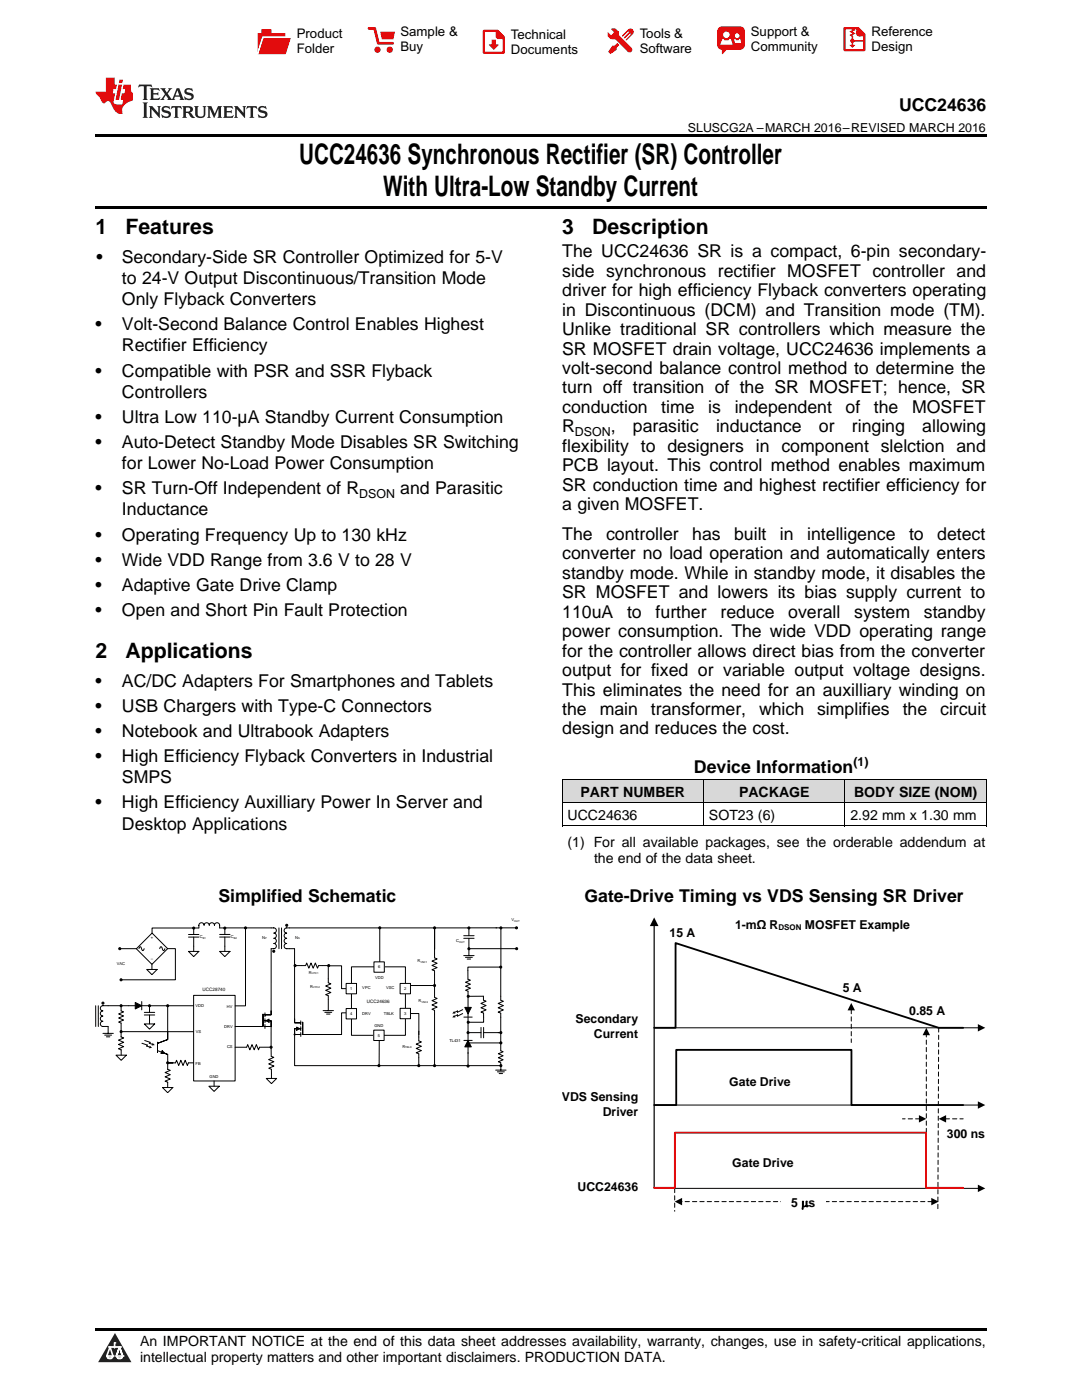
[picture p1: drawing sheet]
<svg xmlns="http://www.w3.org/2000/svg" width="216mm" height="279mm" viewBox="0 0 216 279" stroke-linecap="round" stroke-linejoin="round" font-family="sans-serif">
<defs><g id="words">
<g font-size="5.6">
<text x="59.7" y="32.8">UCC24636 Synchronous Rectifier (SR) Controller</text>
<text x="76.5" y="39.2">With Ultra-Low Standby Current</text>
</g>
<g font-size="4.2">
<text x="19" y="46.7">1</text>
<text x="25" y="46.7">Features</text>
<text x="112.2" y="46.7">3</text>
<text x="118.2" y="46.7">Description</text>
<text x="19" y="131.3">2</text>
<text x="25" y="131.3">Applications</text>
</g>
<g font-size="3.5">
<text x="179.4" y="22.2">UCC24636</text>
<text x="19.2" y="52.4">•</text>
<text x="24.3" y="52.4">Secondary-Side SR Controller Optimized for 5-V</text>
<text x="112.2" y="51.4">The UCC24636 SR is a compact, 6-pin secondary-</text>
<text x="24.3" y="56.7">to 24-V Output Discontinuous/Transition Mode</text>
<text x="112.2" y="55.2">side synchronous rectifier MOSFET controller and</text>
<text x="112.2" y="59.1">driver for high efficiency Flyback converters operating</text>
<text x="19" y="65.9">•</text>
<text x="24.3" y="60.9">Only Flyback Converters</text>
<text x="24.3" y="65.9">Volt-Second Balance Control Enables Highest</text>
<text x="112.2" y="63">in Discontinuous (DCM) and Transition mode (TM).</text>
<text x="24.3" y="70.1">Rectifier Efficiency</text>
<text x="112.2" y="66.9">Unlike traditional SR controllers which measure the</text>
<text x="112.2" y="70.8">SR MOSFET drain voltage, UCC24636 implements a</text>
<text x="19" y="75.1">•</text>
<text x="24.3" y="75.1">Compatible with PSR and SSR Flyback</text>
<text x="112.2" y="74.6">volt-second balance control method to determine the</text>
<text x="24.3" y="79.4">Controllers</text>
<text x="112.2" y="78.5">turn off transition of the SR MOSFET; hence, SR</text>
<text x="112.2" y="82.4">conduction</text>
<text x="132" y="82.4">time</text>
<text x="141.3" y="82.4">is</text>
<text x="146.6" y="82.4">independent</text>
<text x="168.7" y="82.4">of</text>
<text x="174.4" y="82.4">the</text>
<text x="182" y="82.4">MOSFET</text>
<text x="19" y="84.4">•</text>
<text x="19" y="89.4">•</text>
<text x="24.3" y="84.4">Ultra Low 110-µA Standby Current Consumption</text>
<text x="24.3" y="89.4">Auto-Detect Standby Mode Disables SR Switching</text>
<text x="112.2" y="86.3">R</text>
<text x="121.9" y="86.3">,</text>
<text x="126.3" y="86.3">parasitic</text>
<text x="142.9" y="86.3">inductance</text>
<text x="163.4" y="86.3">or</text>
<text x="170" y="86.3">ringing</text>
<text x="184" y="86.3">allowing</text>
<text x="24.3" y="93.6">for Lower No-Load Power Consumption</text>
<text x="112.2" y="90.2">flexibility to designers in component slelction and</text>
<text x="112.2" y="94.1">PCB layout. This control method enables maximum</text>
<text x="19" y="98.6">•</text>
<text x="24.3" y="98.6">SR Turn-Off Independent of R</text>
<text x="79.9" y="98.6">and Parasitic</text>
<text x="112.2" y="97.9">SR conduction time and highest rectifier efficiency for</text>
<text x="112.2" y="101.8">a given MOSFET.</text>
<text x="19" y="107.9">•</text>
<text x="24.3" y="102.9">Inductance</text>
<text x="24.3" y="107.9">Operating Frequency Up to 130 kHz</text>
<text x="112.2" y="107.8">The</text>
<text x="120.9" y="107.8">controller</text>
<text x="138.1" y="107.8">has</text>
<text x="146.5" y="107.8">built</text>
<text x="155.6" y="107.8">in</text>
<text x="161.1" y="107.8">intelligence</text>
<text x="181.4" y="107.8">to</text>
<text x="187" y="107.8">detect</text>
<text x="19" y="112.9">•</text>
<text x="24.3" y="112.9">Wide VDD Range from 3.6 V to 28 V</text>
<text x="112.2" y="111.7">converter no load operation and automatically enters</text>
<text x="19" y="117.9">•</text>
<text x="24.3" y="117.9">Adaptive Gate Drive Clamp</text>
<text x="112.2" y="115.5">standby mode. While in standby mode, it disables the</text>
<text x="112.2" y="119.4">SR MOSFET and lowers its bias supply current to</text>
<text x="19" y="122.9">•</text>
<text x="24.3" y="122.9">Open and Short Pin Fault Protection</text>
<text x="112.2" y="123.3">110uA</text>
<text x="125.1" y="123.3">to</text>
<text x="130.8" y="123.3">further</text>
<text x="143.8" y="123.3">reduce</text>
<text x="157.3" y="123.3">overall</text>
<text x="170.4" y="123.3">system</text>
<text x="184.4" y="123.3">standby</text>
<text x="112.2" y="127.2">power consumption. The wide VDD operating range</text>
<text x="112.2" y="131.1">for the controller allows direct bias from the converter</text>
<text x="19" y="137.1">•</text>
<text x="24.3" y="137.1">AC/DC Adapters For Smartphones and Tablets</text>
<text x="112.2" y="134.9">output for fixed or variable output voltage designs.</text>
<text x="19" y="142.1">•</text>
<text x="24.3" y="142.1">USB Chargers with Type-C Connectors</text>
<text x="112.2" y="138.8">This eliminates the need for an auxilliary winding on</text>
<text x="112.2" y="142.7">the</text>
<text x="119.7" y="142.7">main</text>
<text x="129.9" y="142.7">transformer,</text>
<text x="151.5" y="142.7">which</text>
<text x="163.1" y="142.7">simplifies</text>
<text x="180.1" y="142.7">the</text>
<text x="187.6" y="142.7">circuit</text>
<text x="19" y="147.1">•</text>
<text x="24.3" y="147.1">Notebook and Ultrabook Adapters</text>
<text x="112.2" y="146.6">design and reduces the cost.</text>
<text x="19" y="152.1">•</text>
<text x="24.3" y="152.1">High Efficiency Flyback Converters in Industrial</text>
<text x="138.5" y="154.3">Device Information</text>
<text x="19" y="161.3">•</text>
<text x="24.3" y="156.3">SMPS</text>
<text x="24.3" y="161.3">High Efficiency Auxilliary Power In Server and</text>
<text x="24.3" y="165.6">Desktop Applications</text>
<text x="43.6" y="180.1">Simplified Schematic</text>
<text x="116.6" y="180.1">Gate-Drive Timing vs VDS Sensing SR Driver</text>
</g>
<g font-size="2.8">
<text x="115.8" y="159">PART NUMBER</text>
<text x="147.5" y="159">PACKAGE</text>
<text x="170.4" y="159">BODY SIZE (NOM)</text>
<text x="113.2" y="163.6">UCC24636</text>
<text x="141.5" y="163.6">SOT23 (6)</text>
<text x="169.7" y="163.6">2.92 mm x 1.30 mm</text>
<text x="113.2" y="169.1">(1) For all available packages, see the orderable addendum at</text>
<text x="118.5" y="172.3">the end of the data sheet.</text>
<text x="27.9" y="268.6">An IMPORTANT NOTICE at the end of this data sheet addresses availability, warranty, changes, use in safety-critical applications,</text>
<text x="27.9" y="271.8">intellectual property matters and other important disclaimers. PRODUCTION DATA.</text>
</g>
<g font-size="2.6">
<text x="59.2" y="7.6">Product</text>
<text x="59.2" y="10.6">Folder</text>
<text x="79.9" y="7.3">Sample &amp;</text>
<text x="79.9" y="10.2">Buy</text>
<text x="102" y="7.8">Technical</text>
<text x="102" y="10.8">Documents</text>
<text x="127.6" y="7.6">Tools &amp;</text>
<text x="127.6" y="10.6">Software</text>
<text x="149.8" y="7.2">Support &amp;</text>
<text x="149.8" y="10.2">Community</text>
<text x="173.9" y="7.3">Reference</text>
<text x="173.9" y="10.2">Design</text>
</g>
<g font-size="2.5">
<text x="137.3" y="26.3">SLUSCG2A –MARCH 2016–REVISED MARCH 2016</text>
<text x="114.7" y="87">DSON</text>
<text x="71.7" y="99.3">DSON</text>
<text x="170.3" y="152.9">(1)</text>
</g>
<g font-size="2.4">
<text x="146.7" y="185.4">1-mü R</text>
<text x="160.6" y="185.4">MOSFET Example</text>
<text x="133.6" y="187">15 A</text>
<text x="168.2" y="197.9">5 A</text>
<text x="181.4" y="202.5">0.85 A</text>
<text x="114.8" y="204.1">Secondary</text>
<text x="118.5" y="207.1">Current</text>
<text x="112.1" y="219.7">VDS Sensing</text>
<text x="145.5" y="216.7">Gate Drive</text>
<text x="120.3" y="222.7">Driver</text>
<text x="189" y="227.1">300 ns</text>
<text x="146.1" y="233">Gate Drive</text>
<text x="115.2" y="237.8">UCC24636</text>
<text x="157.9" y="240.8">5 Ps</text>
</g>
<text font-size="1.6" x="155.3" y="185.7">DSON</text>
<g font-size=".9">
<text x="40.4" y="197.8">UCC28740</text>
<text x="73.2" y="200.1">UCC24636</text>
</g>
<g font-size=".8">
<text x="102.1" y="183.8">V</text>
<text x="30.5" y="191.2" transform="rotate(-180 30.5 191.2)">±</text>
<text x="30.6" y="187.5" transform="rotate(-90 30.6 187.5)">+</text>
<text x="39.9" y="187.3">C</text>
<text x="46.1" y="187.2">C</text>
<text x="52.3" y="187.3">N</text>
<text x="58.9" y="187.3">N</text>
<text x="91" y="188">C</text>
<text x="23.3" y="192.7">VAC</text>
<text x="61.6" y="194.3">R</text>
<text x="61.9" y="197.1">R</text>
<text x="69.9" y="197.5">1</text>
<text x="72.3" y="197.3">VPC</text>
<text x="74.9" y="195.4">VDD</text>
<text x="75.4" y="193.2">6</text>
<text x="77" y="197.3">VSC</text>
<text x="80.6" y="197.5">2</text>
<text x="83.3" y="192">R</text>
<text x="39" y="201.1">VDD</text>
<text x="45.3" y="201.1">HV</text>
<text x="69.9" y="202.6">4</text>
<text x="72.3" y="202.5">DRV</text>
<text x="76.6" y="202.5">TBLK</text>
<text x="80.6" y="202.5">3</text>
<text x="83.5" y="200">R</text>
<text x="39.1" y="206.2">VS</text>
<text x="44.8" y="205.1">DRV</text>
<text x="45.3" y="209.2">CS</text>
<text x="74.7" y="204.9">GND</text>
<text x="75.4" y="206.9">5</text>
<text x="80.3" y="209.1">R</text>
<text x="89.7" y="207.9">TL431</text>
<text x="39" y="212.5">FB</text>
<text x="41.8" y="215.2">GND</text>
</g>
<g font-size=".5">
<text x="102.6" y="183.9">OUT</text>
<text x="40.5" y="187.4">B1</text>
<text x="46.7" y="187.4">B2</text>
<text x="52.9" y="187.4">P</text>
<text x="59.5" y="187.4">S</text>
<text x="91.6" y="188.1">OUT</text>
<text x="62.2" y="194.4">VPC1</text>
<text x="62.5" y="197.2">VPC2</text>
<text x="83.9" y="192.1">VSC1</text>
<text x="84.1" y="200.1">VSC2</text>
<text x="80.9" y="209.2">TBLK</text>
</g>
</g></defs>
<g fill="#d8d8d8">
<path d="M112.2 155.6h28.2v4.6h-28.2z"/>
<path d="M140.4 155.6h28.2v4.6h-28.2z"/>
<path d="M168.6 155.6h28.2v4.6h-28.2z"/>
</g>
<path d="M22.9 266l3.3 5.9h-6.6z" fill="#231f20"/>
<path d="M21.3 270.6h1.2l-.3 .5h-.3a.53 .53 0 0 1-.6-.5z" fill-rule="evenodd" fill="#fff"/>
<path d="M21.3 270.6h1.2l-.3 .5h-.3a.53 .53 0 0 1-.6-.5z" fill="none" stroke="#231f20" stroke-width=".33"/>
<path d="M21.3 270.6l1.2 .1-.3 .4h-.5z" fill="none" stroke="#fff" stroke-width=".33"/>
<path d="M22.9 268.9h.1" fill="none" stroke="#fff" stroke-width=".33"/>
<path d="M22.9 268v.9z" fill="#fff"/>
<path d="M22.9 268v.9z" fill="none" stroke="#fff" stroke-width=".33"/>
<circle cx="22.9" cy="268" r=".16" fill="#fff"/>
<path d="M21.8 268.8h.1" fill="none" stroke="#fff" stroke-width=".33"/>
<path d="M21.8 268.8h2.2z" fill="#fff"/>
<path d="M21.8 268.8h2.2z" fill="none" stroke="#fff" stroke-width=".33"/>
<circle cx="24" cy="268.8" r=".16" fill="#fff"/>
<path d="M23.2 270.6h.1" fill="none" stroke="#fff" stroke-width=".33"/>
<path d="M23.8 268.8l-.6 1.8z" fill="#fff"/>
<path d="M23.8 268.8l-.6 1.8z" fill="none" stroke="#fff" stroke-width=".33"/>
<path d="M23.8 268.8l.7 1.8z" fill="#fff"/>
<path d="M23.8 268.8l.7 1.8z" fill="none" stroke="#fff" stroke-width=".33"/>
<path d="M24.4 270.6h.1" fill="none" stroke="#fff" stroke-width=".33"/>
<circle cx="21.3" cy="270.6" r=".16" fill="#fff"/>
<path d="M22 268.8l-.7 1.8z" fill="#fff"/>
<path d="M22 268.8l-.7 1.8z" fill="none" stroke="#fff" stroke-width=".33"/>
<path d="M22 268.8l.5 1.8z" fill="#fff"/>
<path d="M22 268.8l.5 1.8z" fill="none" stroke="#fff" stroke-width=".33"/>
<circle cx="22.5" cy="270.6" r=".16" fill="#fff"/>
<path d="M23.3 270.6h1.2a.63 .63 0 0 1-.6 .5 .63 .63 0 0 1-.6-.5z" fill-rule="evenodd" fill="#fff"/>
<path d="M23.3 270.6h1.2a.63 .63 0 0 1-.6 .5 .63 .63 0 0 1-.6-.5z" fill="none" stroke="#231f20" stroke-width=".33"/>
<path d="M23.3 270.6h1.2l-.4 .5h-.5z" fill="none" stroke="#fff" stroke-width=".33"/>
<path d="M23.2 270.6h.1" fill="none" stroke="#fff" stroke-width=".33"/>
<circle cx="24.5" cy="270.6" r=".16" fill="#fff"/>
<path d="M19 265.1h177.8v.5h-177.8z" fill="#000"/>
<path d="M130.7 205.1h64.6M130.5 237.2h64.8M130.7 220.5h64.6" fill="none" stroke="#000" stroke-width=".2"/>
<path d="M130.5 183.1l.9 1.7h-1.7zM169.9 200.2l.7 1.4h-1.5zM184.8 205.1l.8 1.5h-1.5zM195.1 204.4l1.5 .7-1.5 .8zM195.1 219.8l1.5 .7-1.5 .8zM183.4 222.5l1.4 .8-1.4 .7zM185.8 239.1l1.5 .7-1.5 .7zM195.1 236.4l1.5 .8-1.5 .7zM134.6 239.8l1.5-.7v1.4z" fill="#000"/>
<path d="M130.5 184.6v52.5" fill="none" stroke="#000" stroke-width=".24"/>
<path d="M169.9 201.5v6.5M187.3 205.1l-.2 36.4M134.6 237.2v4.5M183.5 223.3h-3.4M184.8 226v-19.6M186 239.8h-50.1" fill="none" stroke="#000" stroke-width=".2" stroke-dasharray=".9 .6"/>
<path d="M155.9 238.7h8.8v2.8h-8.8z" fill-rule="evenodd" fill="#fff"/>
<path d="M188.6 223.3h3.6" fill="none" stroke="#000" stroke-width=".2" stroke-dasharray=".9 .6"/>
<g fill="#000">
<path d="M187.3 223.3l1.5-.8v1.5z"/>
<path d="M27 200.1l1.3 .6-1.3 .7z" fill-rule="evenodd"/>
<circle cx="20.5" cy="200.2" r=".21"/>
</g>
<path d="M130.5 205.1h4.3v-16.9l52.5 16.9h4.9M130.5 220.5h4.4v-11h35v11h22.3" fill="none" stroke="#000" stroke-width=".37"/>
<path d="M130.5 237.1h4.2v-11.1h50.1v11.1h7.4" fill="none" stroke="#f00" stroke-width=".37"/>
<g fill="none" stroke="#000" stroke-width=".2">
<path d="M28.3 199.9v1.6M20.5 206.2h2.1M20.9 206.6h1.4M21.2 206.9h.7M21.6 200.7h-1.1a.52 .52 0 0 0-.5 .5 .52 .52 0 0 0 .5 .5 .52 .52 0 0 0-.5 .6 .52 .52 0 0 0 .5 .5 .52 .52 0 0 0-.5 .5 .52 .52 0 0 0 .5 .5 .52 .52 0 0 0-.5 .5 .52 .52 0 0 0 .5 .6h1.1v1.3M25.7 200.7h4.1M27 200.1l1.3 .6-1.3 .7zM54.1 204.9v5.9l.5 .2-1 .5 1.1 .4-1.1 .4 1.1 .4-1.1 .5 .6 .2v.8"/>
<circle cx="20.5" cy="200.2" r=".21"/>
</g>
<path d="M27.2 189.4l3.1-3.2 3.2 3.1-3.2 3.2z" fill-rule="evenodd" fill="#fff"/>
<g fill="none" stroke="#000" stroke-width=".2">
<path d="M27.2 189.4l3.1-3.2 3.2 3.1-3.2 3.2zM27.7 189.3l.3-.4 .4 .8 .3-.1 .1-.3M31.9 189.3l.3-.4 .4 .8 .2-.1 .1-.3M33.4 189.3h1.6v6.2h-10.8M54.1 185.2h.5a.52 .52 0 0 1 .5 .5 .52 .52 0 0 1-.5 .5 .52 .52 0 0 1 .5 .5 .52 .52 0 0 1-.5 .6 .52 .52 0 0 1 .5 .5 .52 .52 0 0 1-.5 .5 .52 .52 0 0 1 .5 .5 .52 .52 0 0 1-.5 .5h-.5v12.5M55.7 185.2v4.1M56.2 185.2v4.1M57.7 185.2h-.5a.52 .52 0 0 0-.5 .5 .52 .52 0 0 0 .5 .5 .52 .52 0 0 0-.5 .5 .52 .52 0 0 0 .5 .6 .52 .52 0 0 0-.5 .5 .52 .52 0 0 0 .5 .5 .52 .52 0 0 0-.5 .5 .52 .52 0 0 0 .5 .5h.5"/>
<circle cx="54.6" cy="189.8" r=".21"/>
<circle cx="57.2" cy="184.7" r=".21"/>
</g>
<g fill="#000">
<circle cx="54.6" cy="189.8" r=".21"/>
<circle cx="57.2" cy="184.7" r=".21"/>
</g>
<path d="M38.6 198.6h8.3v17.1h-8.3z" fill-rule="evenodd" fill="#fff"/>
<g fill="none" stroke="#000" stroke-width=".2">
<path d="M27.2 189.3h-3.3M29.3 193.5h2.1l-1.1 1zM30.3 192.4v1.1M37.6 189.9h2.1l-1.1 1zM37.6 187h2.1M37.6 186.5h2.1M38.6 198.6h8.3v17.1h-8.3zM38.6 185.2v1.3M38.6 187v2.9M38.7 185.2h-8.4v1M39.7 185.2v-.5a.52 .52 0 0 1 .5-.5 .52 .52 0 0 1 .5 .5 .52 .52 0 0 1 .5-.5 .52 .52 0 0 1 .6 .5 .52 .52 0 0 1 .5-.5 .52 .52 0 0 1 .5 .5 .52 .52 0 0 1 .5-.5 .52 .52 0 0 1 .5 .5v.5h1.1v1.3M39.7 185.2h-1.1"/>
<path d="M43.8 189.9h2.1l-1 1zM43.8 187h2.1M43.8 186.5h2.1M44.9 187v2.9M49 185.2v15.5h-2.1M54.1 185.2h-9.2M57.7 185.2h35.9M92.5 187.3h2.1M92.5 186.7h2.1M92.5 190.7h2.1M92.9 191.1h1.4M93.2 191.4h.7"/>
<path d="M93.6 185.2v1.5M93.6 187.3v3.4M93.6 189.3h9.5M93.7 185.2h9.4M19.1 200.7v4.2M19.6 200.7v4.2M21.6 200.7h2.6v1l.5 .2-1 .5 1 .4-1 .4 1 .4-1 .4 .5 .2v2.7l.5 .3-1.1 .4 1.1 .4-1.1 .4 1.1 .5-1.1 .4 .6 .2M23.1 210.6h2.1l-1 1zM24.2 209.5h.1M24.2 209.5v1.1M28.8 204.4h2.1l-1.1 1zM28.8 202.6h2.1"/>
<path d="M28.8 202h2.1M29.8 200.7h.1M29.8 202.6v1.8M30.4 209h1M31.4 208v.2M31.4 209.7l2.1 .7M32.4 209.7l.5 .5h-.8zM32.8 210.2l.7 .2v1.7M33.5 205.9v1.6l-2.1 .7v1.9M38.6 200.7h-8.8v1.3M41.7 216.8h2.1l-1.1 1zM42.7 215.7v1.1"/>
<path d="M52.5 202.4v2.5h-5.6M52.9 203.7h1.2v1.2h-1.2M52.9 202.1v.8M52.9 203.3v.8M52.9 204.5v.7M53.1 203.7l.6-.3v.6zM53.1 215.2h2.1l-1 1.1zM54.1 209h-2.3l-.2 .5-.4-1-.5 1-.4-1-.4 1-.5-1-.2 .5h-2.3M54.1 201.8v.7h-1.2M54.2 214.2v1"/>
<circle cx="23.9" cy="189.3" r=".21"/>
<circle cx="24.2" cy="195.5" r=".21"/>
<circle cx="38.6" cy="185.2" r=".21"/>
<circle cx="44.9" cy="185.2" r=".21"/>
<circle cx="49" cy="185.2" r=".21"/>
<circle cx="93.6" cy="185.2" r=".21"/>
<circle cx="93.6" cy="189.3" r=".21"/>
<circle cx="99.9" cy="185.2" r=".21"/>
<circle cx="103.1" cy="185.2" r=".21"/>
<circle cx="103.1" cy="189.3" r=".21"/>
<circle cx="24.2" cy="205.9" r=".21"/>
<circle cx="24.2" cy="200.7" r=".21"/>
<circle cx="29.8" cy="200.7" r=".21"/>
<circle cx="54.1" cy="209" r=".21"/>
</g>
<g fill="#000">
<path d="M32.4 209.7l.5 .5h-.8zM53.1 203.7l.6-.3v.6z"/>
<circle cx="23.9" cy="189.3" r=".21"/>
<circle cx="24.2" cy="195.5" r=".21"/>
<circle cx="38.6" cy="185.2" r=".21"/>
<circle cx="44.9" cy="185.2" r=".21"/>
<circle cx="49" cy="185.2" r=".21"/>
<circle cx="93.6" cy="185.2" r=".21"/>
<circle cx="93.6" cy="189.3" r=".21"/>
<circle cx="99.9" cy="185.2" r=".21"/>
<circle cx="103.1" cy="185.2" r=".21"/>
<circle cx="103.1" cy="189.3" r=".21"/>
<circle cx="24.2" cy="205.9" r=".21"/>
<circle cx="24.2" cy="200.7" r=".21"/>
<circle cx="29.8" cy="200.7" r=".21"/>
<circle cx="54.1" cy="209" r=".21"/>
</g>
<path d="M30.1 207.5h1.3v3h-1.3z" fill-rule="evenodd" fill="#fff"/>
<g fill="none" stroke="#000" stroke-width=".2">
<path d="M58.8 189.3v14.8h1.2M58.9 192.7h2.1l.2-.5 .4 1 .5-1 .4 1 .4-1 .5 1 .2-.5h2M70.1 193h10.8v13.6h-10.8zM70.1 197.3h-1.9v-4.6h-2.7v3.4l.5 .2-1 .5 1 .4-1 .4 1 .5-1 .4 .5 .2v3M75.8 185.2v7.8M80.9 196.7h5.9M86.7 185.2v4.2M86.7 185.3v4.1M86.7 189.4v1.8l.5 .2-1 .4 1 .4-1 .5 1 .4-1 .4 .5 .3v5.2l.5 .3-1 .4 1 .4-1 .5 1 .4-1 .4 .5 .2 .1 11.1M93.4 198.8h3.1v.8l.5 .2-1 .5 1 .4-1 .4 1 .4-1 .5 .5 .2v1.8h-3.1M99.9 193h-6.5v2.4l.5 .2-1 .4 1 .4-1 .4 1 .4-1 .4 .5 .2v15M99.9 193v6.6l.5 .2-1 .5 1 .4-1 .4 1 .5-1 .4 .5 .2v7.5l.5 .2-1 .4 1 .4-1 .4 1 .4-1 .4 .5 .2"/>
<path d="M99.9 185.2v7.8M24.2 200.7h1.5M24.2 205.9h14.4M28.3 208.2l1.1 .4-.2 .2 .7 .2M28.9 207.7l1.1 .3-.2 .2 .7 .2M32.4 217h2.1l-1 1.1zM33.5 213.4l.5 .2-1.1 .4 1.1 .5-1.1 .4 1.1 .4-1.1 .5 .6 .2v1M33.5 200.7v5.2M33.5 213.4h.1M33.5 212.1h1h-1M33.5 212.1v1.3M38.6 212.1h-1l-.2 .5-.4-1-.5 1-.4-1-.4 1-.5-1-.2 .5h-1.5"/>
<path d="M58.8 206.5v6.2h24.8M59.2 205l.6 .3-.6 .3zM60 205.3h-1.2v1.2h1.2M60 203.7v.8M60 204.9v.8M60 206.1v.7M64.5 201.7h2M64.8 202h1.4M65.2 202.4h.7M70.1 202.1h-1.9v4.4h-7.8v-2.5M75.7 206.6v6.1M80.9 202.3h2.7v4.2"/>
<path d="M83.6 212.7h16.3v.9M83.6 205.8v1.9l.5 .2-1.1 .5 1.1 .4-1.1 .4 1.1 .5-1.1 .4 .6 .2v2.4M92.3 201.5l-1 .5v-.2l-.7 .3M92.3 202.3l-1 .5v-.3l-.7 .4M92.6 207.6h1.6M92.6 203h1.6M92.7 201h1.3l-.6 1.3zM93.4 207.6l.6 1.3h-1.3zM93.4 206.1h2.6M93.7 208.1h6.4M96 205v2.1M96.5 205v2.1"/>
<path d="M96.5 206.1h3.4M98.9 213.6h2.1M99.3 213.9h1.3M99.6 214.3h.7"/>
<circle cx="58.9" cy="192.7" r=".21"/>
<circle cx="65.6" cy="192.7" r=".21"/>
<circle cx="75.8" cy="185.2" r=".21"/>
<circle cx="86.7" cy="185.2" r=".21"/>
<circle cx="86.7" cy="196.7" r=".21"/>
<circle cx="93.4" cy="198.8" r=".21"/>
<circle cx="99.9" cy="193" r=".21"/>
<circle cx="33.5" cy="200.7" r=".21"/>
<circle cx="33.5" cy="212.1" r=".21"/>
<circle cx="75.6" cy="212.7" r=".21"/>
<circle cx="83.6" cy="212.7" r=".21"/>
<circle cx="86.7" cy="212.7" r=".21"/>
<circle cx="93.4" cy="206.1" r=".21"/>
<circle cx="93.4" cy="204" r=".21"/>
<circle cx="99.9" cy="206.1" r=".21"/>
<circle cx="99.9" cy="208.1" r=".21"/>
</g>
<g fill="#000">
<path d="M59.2 205l.6 .3-.6 .3z"/>
<path d="M29.9 208.7l.4 .4-.6 .1z" fill-rule="evenodd"/>
<path d="M30.4 208.1l.5 .5-.7 .1z" fill-rule="evenodd"/>
<path d="M90.6 201.8l.3 .5h-.6z" fill-rule="evenodd"/>
<path d="M90.6 202.5l.3 .6h-.6z" fill-rule="evenodd"/>
<path d="M93.4 207.6l.6 1.3h-1.3z" fill-rule="evenodd"/>
<path d="M92.7 201h1.3l-.6 1.3z" fill-rule="evenodd"/>
<circle cx="58.9" cy="192.7" r=".21"/>
<circle cx="65.6" cy="192.7" r=".21"/>
<circle cx="75.8" cy="185.2" r=".21"/>
<circle cx="86.7" cy="185.2" r=".21"/>
<circle cx="86.7" cy="196.7" r=".21"/>
<circle cx="93.4" cy="198.8" r=".21"/>
<circle cx="99.9" cy="193" r=".21"/>
<circle cx="33.5" cy="200.7" r=".21"/>
<circle cx="33.5" cy="212.1" r=".21"/>
<circle cx="58.8" cy="206.5" r=".21"/>
<circle cx="75.6" cy="212.7" r=".21"/>
<circle cx="83.6" cy="212.7" r=".21"/>
<circle cx="86.7" cy="212.7" r=".21"/>
<circle cx="93.4" cy="206.1" r=".21"/>
<circle cx="93.4" cy="204" r=".21"/>
<circle cx="99.9" cy="206.1" r=".21"/>
<circle cx="99.9" cy="208.1" r=".21"/>
</g>
<path d="M74.6 205.6h2v2.1h-2z" fill-rule="evenodd" fill="#fff"/>
<path d="M74.6 205.6h2v2.1h-2z" fill="none" stroke="#000" stroke-width=".2"/>
<path d="M69.1 196.3h2v2h-2z" fill-rule="evenodd" fill="#fff"/>
<path d="M69.1 196.3h2v2h-2z" fill="none" stroke="#000" stroke-width=".2"/>
<path d="M69.1 201.3h2v2h-2z" fill-rule="evenodd" fill="#fff"/>
<path d="M69.1 201.3h2v2h-2z" fill="none" stroke="#000" stroke-width=".2"/>
<path d="M74.6 192h2.1v2h-2.1z" fill-rule="evenodd" fill="#fff"/>
<path d="M74.6 192h2.1v2h-2.1z" fill="none" stroke="#000" stroke-width=".2"/>
<path d="M79.8 196.3h2.1v2h-2.1z" fill-rule="evenodd" fill="#fff"/>
<path d="M79.8 196.3h2.1v2h-2.1z" fill="none" stroke="#000" stroke-width=".2"/>
<path d="M79.8 201.2h2.1v2.1h-2.1z" fill-rule="evenodd" fill="#fff"/>
<g fill="none" stroke="#000" stroke-width=".2">
<path d="M112.2 155.5h84.6M112.2 155.5v9.4M140.4 155.5v9.4M168.6 155.5v9.4M196.8 155.5v9.4M112.2 164.8h84.6M112.2 160.2h84.6M57.7 189.3h1.1M79.8 201.2h2.1v2.1h-2.1zM99.9 212.1v.6"/>
<circle cx="93.4" cy="212.8" r=".21"/>
<circle cx="99.9" cy="212.7" r=".21"/>
</g>
<g fill="#000">
<circle cx="93.4" cy="212.8" r=".21"/>
<circle cx="99.9" cy="212.7" r=".21"/>
</g>
<path d="M19 26.8h177.8v.6h-177.8zM19 41.2h177.8v.5h-177.8zM112.2 164.9h.1zM168.5 164.9h.1zM196.7 164.9h.1z" fill="#000"/>
<path d="M27.7 16.9l-.1 .6 .6-.3h.5v.2v2.2l-.2 .4h1l-.2-.4v-2.2v-.2h.5l.6 .3-.2-.6zM29.9 17.6l.2 .4v1.6l-.2 .4h1.9l.1-.6a1.09 1.09 0 0 1-1.3 .1v-.6h.6l.4 .2v-.7l-.2 .2h-.8v-.6l.2-.1a1.01 1.01 0 0 1 1 .3l-.1-.6zM32 17.6l.9 1.2-1 1.2h.9l-.2-.3 .5-.7 .5 .7-.3 .3h1.7l-.2-.3 .1-.4h1l.1 .4-.2 .3h1l-.3-.4-.7-2h-.5l-1 2.2-.8-1.1 .9-1.1h-.9l.2 .2-.4 .7-.4-.7 .2-.2zM35.4 18l.4 1h-.8zM37 17.7a.66 .66 0 0 0-.2 .8 .66 .66 0 0 0 .6 .4l.7 .2 .1 .2a.8 .8 0 0 1-.7 .4 .8 .8 0 0 1-.7-.5l.1 .8 .2-.2a.94 .94 0 0 0 1.1 .1 .94 .94 0 0 0 .4-.9 1.48 1.48 0 0 0-1.3-.6v-.4a1.1 1.1 0 0 1 1.2 .2l-.2-.6-.2 .1-.5-.1zM28.5 20.4l.2 .4v2.3l-.2 .4h1l-.2-.4v-2.3l.2-.4zM29.7 21.2l.2 .4v1.5l-.2 .4h.8l-.3-.4 .1-1.3 1.6 1.8v-2l.2-.4h-.7l.2 .2v1.1l-1.2-1.3zM32.5 21.3a.66 .66 0 0 0-.2 .8 .66 .66 0 0 0 .6 .4l.6 .2 .2 .2a.8 .8 0 0 1-.8 .4 .8 .8 0 0 1-.7-.5l.2 .7 .2-.1a.94 .94 0 0 0 1 .1 .94 .94 0 0 0 .5-1 1.47 1.47 0 0 0-1.3-.6l-.1-.3a1.1 1.1 0 0 1 1.3 .2l-.2-.6-.2 .1-.5-.2zM34.3 21.2l-.2 .6a.64 .64 0 0 1 .8-.3v1.6l-.2 .4h1l-.3-.4 .1-1.6a.66 .66 0 0 1 .8 .3l-.2-.6zM36.3 21.2l.3 .4v1.5l-.3 .4h1l-.2-.2v-.7h.5l.1 .1a.8 .8 0 0 0 1.2 .7l-1-1a.62 .62 0 0 0 .6-.5 .62 .62 0 0 0-.6-.7zM37.1 21.5h.1a.48 .48 0 0 1 .6 0 .48 .48 0 0 1 .1 .6l-.2 .1-.6 .1zM38.7 21.2l.2 .2a2.29 2.29 0 0 0 .4 2 1.05 1.05 0 0 0 1.7-.7v-1.3l.2-.2h-.8l.2 .4v1.1a.61 .61 0 0 1-.6 .6 .61 .61 0 0 1-.6-.6v-1.1l.3-.4zM41.3 21.2l.3 .4v1.5l-.3 .4h.8l-.2-.4v-1.4l.8 1.9 .9-1.9v1.4l-.2 .4h.9l-.2-.4v-1.5l.2-.4h-.8l-.7 1.5-.6-1.5zM44.5 21.2l.2 .4v1.5l-.2 .4h1.9l.2-.6a1.1 1.1 0 0 1-1.4 .2v-.7h.6l.4 .2v-.6l-.2 .1-.8 .1v-.6l.2-.1a1.02 1.02 0 0 1 1.1 .2l-.2-.5zM46.7 21.2l.2 .4v1.5l-.2 .4h.8l-.3-.4 .1-1.3 1.6 1.8v-2l.2-.4h-.7l.2 .2v1.1l-1.2-1.3zM49.3 21.2l-.1 .6a.64 .64 0 0 1 .8-.3v1.6l-.3 .4h1l-.2-.4v-1.6a.66 .66 0 0 1 .8 .3l-.1-.6zM51.7 21.3a.66 .66 0 0 0-.2 .7 .66 .66 0 0 0 .7 .5l.6 .2 .1 .2a.8 .8 0 0 1-.7 .4 .8 .8 0 0 1-.7-.5l.1 .7 .2-.1a.94 .94 0 0 0 1.1 .1 .94 .94 0 0 0 .4-1 1.48 1.48 0 0 0-1.2-.6l-.1-.3a1.1 1.1 0 0 1 1.2 .2l-.2-.6-.1 .1-.6-.2z" fill="#231f20"/>
<path d="M21.1 15.5v2.8h-2v.4l.9 .9a.96 .96 0 0 0 1 1 .59 .59 0 0 1 .5-.4 .59 .59 0 0 1 .5 .3l.4 .8a1.61 1.61 0 0 0 2.1 1.3 1.63 1.63 0 0 1 1.1-2.2l.9-.3v-1.5a1.6 1.6 0 0 1-.4-1.7h-1.4l-.2 .9h.5l-.2 .8h-.5l-.2 1v.3h.5l-.2 .9h-.7a.74 .74 0 0 1-1-.6l.3-1.6h-.5l.2-.8h.5l.1-.9h-.4v-1.4zM23.7 16.9l-.7 3h.8l.6-3zM23.8 15.9l-.1 .7h.7l.2-.7z" fill="#ee1d23"/>
<g fill="#d60000">
<path d="M52.2 5.8h2v.8h2.7v4.2h-5.5v-4.2h.8z" fill-rule="evenodd"/>
<path d="M52.5 7.5h5.6l-1.1 3.3h-5.6z" fill-rule="evenodd"/>
</g>
<path d="M52.4 7.4h5.7v.1h-5.6l-1.1 3.3z" fill-rule="evenodd" fill="#fff"/>
<path d="M52.4 7.4h5.7v.1h-5.6l-1.1 3.3z" fill="none" stroke="#fff" stroke-width=".2"/>
<path d="M73.6 5.7h1.2l.7 2.9h2.8" fill="none" stroke="#d60000" stroke-width=".55"/>
<g fill="#d60000">
<path d="M75.9 6.3h2.9l-.3 1.6h-2.3z" fill-rule="evenodd"/>
<circle cx="75.3" cy="9.9" r=".62"/>
<circle cx="77.8" cy="9.9" r=".62"/>
</g>
<path d="M96.6 6.2h2.7l1.2 1.2v3.1h-3.9z" fill="none" stroke="#d60000" stroke-width=".44"/>
<g fill="#d60000">
<path d="M98.1 7.9h.8v1h.6l-1 1.1-.9-1v-.1h.5z" fill-rule="evenodd"/>
<path d="M98.9 6.2h.4l1.2 1.2v.4h-1.2l-.4-.4z" fill-rule="evenodd"/>
<path d="M122 5.7h.8l.6 .6 .1 .7 2.5 2.5-.7 .8-2.4-2.3-1.1-.2-.6-.6v-.8l.8 .6 .4-.4v-.2l-.4-.5z" fill-rule="evenodd"/>
<path d="M122.2 9.1h.5l.5-.5 .4 .4-.5 .5-.1 .4-1.2 .9-.4-.5z" fill-rule="evenodd"/>
<path d="M125.3 5.9a.67 .67 0 0 1 1 0 .67 .67 0 0 1 0 .9z" fill-rule="evenodd"/>
<path d="M125.3 5.9l1 .9-1.2 1.2h-.2v-.2l.9-.9 .1-.2h-.2l-1 1h-.2v-.2l1-1v-.2h-.2l-1 1h-.2v-.2z" fill-rule="evenodd"/>
<circle cx="125.6" cy="9.9" r=".54"/>
</g>
<path d="M123.4 6.3l-.1 .7" fill="none" stroke="#d60000" stroke-width=".2"/>
<g fill="#d60000">
<path d="M143.4 5.5l.7-.2h3.6a.95 .95 0 0 1 .9 .9v2.8a.95 .95 0 0 1-.9 .9h-3.6a.95 .95 0 0 1-1-.9v-2.8z" fill-rule="evenodd"/>
<path d="M144 9.9h1l-.8 .9h-.2z" fill-rule="evenodd"/>
</g>
<g fill="#fff">
<path d="M146.6 8.6h1.3z"/>
<path d="M144.1 7.8h.3l.1 .2h.8l.2-.2h.3l.4 1.1h-2.5z" fill-rule="evenodd"/>
<path d="M146.5 7.8h.2l.2 .2h.5l.1-.2h.2l.2 .8h-1.3z" fill-rule="evenodd"/>
<circle cx="144.9" cy="6.9" r=".65"/>
<circle cx="147.1" cy="7.1" r=".48"/>
</g>
<path d="M168.5 5.6h2.7l1.3 1.3v3.1h-4z" fill="none" stroke="#d60000" stroke-width=".44"/>
<path d="M170.1 7.3v1.8M170.1 8.1h2.3" fill="none" stroke="#d60000" stroke-width=".3"/>
<g fill="#d60000">
<path d="M170.9 5.6h.3l1.3 1.3v.4h-1.1l-.5-.6z" fill-rule="evenodd"/>
<circle cx="170.1" cy="8.1" r=".42"/>
<circle cx="171.4" cy="6.7" r=".55"/>
</g>
<g fill="#d60000">
<path d="M169.5 9h1.2l-.6 .5z"/>
<path d="M169.8 5.8h.6l.3 .2-.6 .3 .6 .4-.7 .3 .2 .3h-.2l-.5-.3 .6-.3-.6-.4 .6-.3z"/>
</g>
<use href="#words"/>
</svg>
